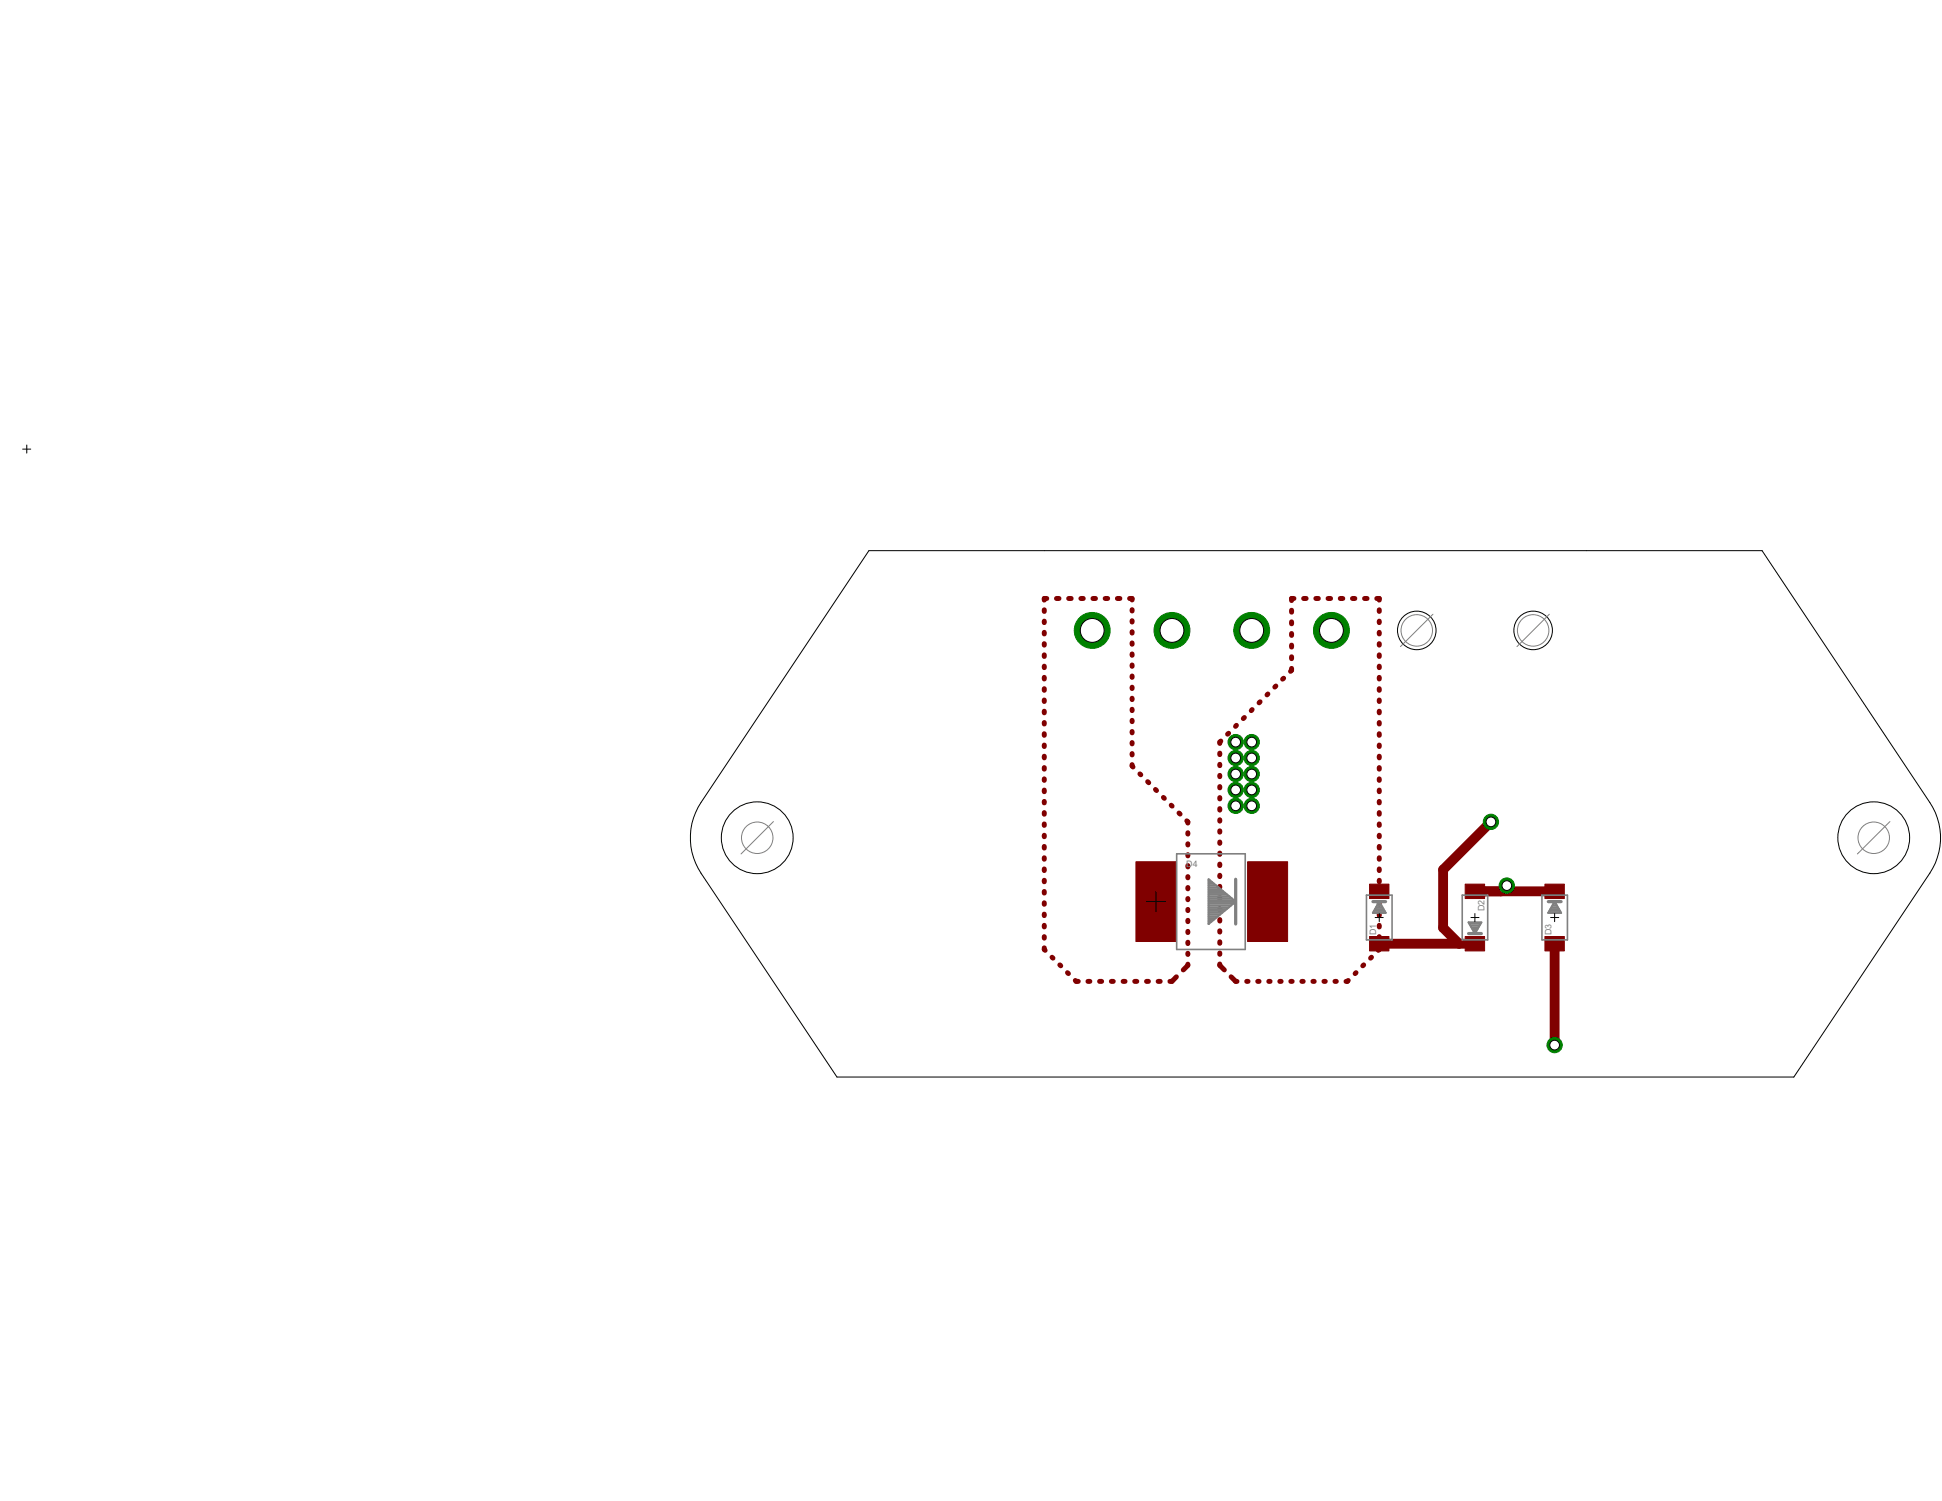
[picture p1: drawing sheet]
<svg xmlns="http://www.w3.org/2000/svg" width="279mm" height="216mm" viewBox="0 0 279 216" stroke-linecap="round" stroke-linejoin="round" font-family="sans-serif">
<defs><g id="words">
<g font-size="1.4" fill="#808080">
<text x="170.7" y="124.6">D4</text>
<text x="213.6" y="131.1" transform="rotate(-90 213.6 131.1)">D2</text>
<text x="198" y="134.5" transform="rotate(-90 198 134.5)">D1</text>
<text x="223.2" y="134.5" transform="rotate(-90 223.2 134.5)">D3</text>
</g>
</g></defs>
<g fill="#800000" stroke="#800000" stroke-width=".14">
<path d="M197 134.7h2.8v2.1h-2.8z"/>
<path d="M197 127.2h2.8v2h-2.8z"/>
<path d="M210.8 127.2h2.8v2h-2.8z"/>
<path d="M210.8 134.7h2.8v2.1h-2.8z"/>
<path d="M222.3 134.7h2.8v2.1h-2.8z"/>
<path d="M222.3 127.2h2.8v2h-2.8z"/>
<path d="M163.4 124h5.8v11.4h-5.8z"/>
<path d="M179.5 124h5.8v11.4h-5.8z"/>
</g>
<g fill="#800000" stroke="#800000" stroke-width="1.4">
<path d="M223.7 135.7v14.6z"/>
<path d="M212.2 128.2h11.5z"/>
<path d="M212.2 128.2h3.8z"/>
<path d="M216 128.2l.8-.8z"/>
<path d="M198.4 135.7h11.5z"/>
<path d="M209.9 135.7h2.3z"/>
<path d="M207.6 125.1l6.9-6.9z"/>
<path d="M207.6 125.1v8.4z"/>
<path d="M207.6 133.5l2.3 2.2z"/>
</g>
<g fill="#800000" stroke="#800000" stroke-width=".72">
<path d="M185.8 86.1h.4z"/>
<path d="M187.6 86.1h.3z"/>
<path d="M189.3 86.1h.4z"/>
<path d="M191.1 86.1h.3z"/>
<path d="M192.8 86.1h.4z"/>
<path d="M194.6 86.1h.3z"/>
<path d="M196.3 86.1h.4z"/>
<path d="M198.1 86.1h.3z"/>
<path d="M198.4 86.1v.2z"/>
<path d="M198.4 87.7v.2z"/>
<path d="M198.4 89.3v.3z"/>
<path d="M198.4 91v.2z"/>
<path d="M198.4 92.6v.2z"/>
<path d="M198.4 94.2v.2z"/>
<path d="M198.4 95.8v.2z"/>
<path d="M198.4 97.4v.3z"/>
<path d="M198.4 99.1v.2z"/>
<path d="M198.4 100.7v.2z"/>
<path d="M198.4 102.3v.2z"/>
<path d="M198.4 103.9v.2z"/>
<path d="M198.4 105.5v.3z"/>
<path d="M198.4 107.2v.2z"/>
<path d="M198.4 108.8v.2z"/>
<path d="M198.4 110.4v.2z"/>
<path d="M198.4 112v.2z"/>
<path d="M198.4 113.6v.3z"/>
<path d="M198.4 115.3v.2z"/>
<path d="M198.4 116.9v.2z"/>
<path d="M198.4 118.5v.2z"/>
<path d="M198.4 120.1v.3z"/>
<path d="M198.4 121.8v.2z"/>
<path d="M198.4 123.4v.2z"/>
<path d="M198.4 125v.2z"/>
<path d="M198.4 126.6v.2z"/>
<path d="M198.4 128.2v.3z"/>
<path d="M198.4 129.9v.2z"/>
<path d="M198.4 131.5v.2z"/>
<path d="M198.4 133.1v.2z"/>
<path d="M198.4 134.7v.2z"/>
<path d="M198.4 136.3v.3z"/>
<path d="M198.4 136.6l-.1 .1z"/>
<path d="M197.3 137.7l-.1 .1z"/>
<path d="M196.2 138.8l-.1 .1z"/>
<path d="M195.1 139.9l-.1 .1z"/>
<path d="M194 141l-.2 .2z"/>
<path d="M193.7 141.2h.1z"/>
<path d="M192.1 141.2h.2z"/>
<path d="M190.5 141.2h.2z"/>
<path d="M188.9 141.2h.2z"/>
<path d="M187.3 141.2h.2z"/>
<path d="M185.7 141.2h.2z"/>
<path d="M184.1 141.2h.2z"/>
<path d="M182.5 141.2h.2z"/>
<path d="M181 141.2h.1z"/>
<path d="M179.4 141.2h.2z"/>
<path d="M177.8 141.2h.2z"/>
<path d="M177.1 140.5l.7 .7z"/>
<path d="M175.5 138.9l.6 .6z"/>
<path d="M175.5 138.7v.2z"/>
<path d="M175.5 137.1v.2z"/>
<path d="M175.5 135.5v.2z"/>
<path d="M175.5 133.9v.2z"/>
<path d="M175.5 132.3v.2z"/>
<path d="M175.5 130.7v.2z"/>
<path d="M175.5 129.1v.2z"/>
<path d="M175.5 127.5v.2z"/>
<path d="M175.5 125.9v.2z"/>
<path d="M175.5 124.3v.2z"/>
<path d="M175.5 122.7v.2z"/>
<path d="M175.5 121.1v.2z"/>
<path d="M175.5 119.5v.2z"/>
<path d="M175.5 117.9v.2z"/>
<path d="M175.5 116.3v.2z"/>
<path d="M175.5 114.7v.2z"/>
<path d="M175.5 113.1v.2z"/>
<path d="M175.5 111.5v.2z"/>
<path d="M175.5 109.9v.2z"/>
<path d="M175.5 108.3v.2z"/>
<path d="M175.5 106.7v.2z"/>
<path d="M175.5 106.7l.1-.1z"/>
<path d="M176.6 105.6l.2-.1z"/>
<path d="M177.9 104.3l-.1 .2z"/>
<path d="M179 103.2l-.1 .2z"/>
<path d="M180.1 102.1l-.1 .1z"/>
<path d="M181.1 101.1l.2-.2z"/>
<path d="M182.3 99.9l.1-.1z"/>
<path d="M183.4 98.8l.2-.1z"/>
<path d="M184.5 97.7l.2-.1z"/>
<path d="M185.7 96.6l.1-.2z"/>
<path d="M185.8 96.1v.3z"/>
<path d="M185.8 94.5v.2z"/>
<path d="M185.8 92.8v.3z"/>
<path d="M185.8 91.1v.3z"/>
<path d="M185.8 89.5v.2z"/>
<path d="M185.8 87.8v.3z"/>
<path d="M185.8 86.1v.3z"/>
<path d="M162.5 86.1h.4z"/>
<path d="M160.8 86.1h.3z"/>
<path d="M159 86.1h.4z"/>
<path d="M157.2 86.1h.4z"/>
<path d="M155.5 86.1h.4z"/>
<path d="M153.8 86.1h.3z"/>
<path d="M152 86.1h.4z"/>
<path d="M150.2 86.1h.4z"/>
<path d="M150.2 86.1v.2z"/>
<path d="M150.2 87.7v.2z"/>
<path d="M150.2 89.3v.3z"/>
<path d="M150.2 91v.2z"/>
<path d="M150.2 92.6v.2z"/>
<path d="M150.2 94.2v.2z"/>
<path d="M150.2 95.8v.2z"/>
<path d="M150.2 97.4v.3z"/>
<path d="M150.2 99.1v.2z"/>
<path d="M150.2 100.7v.2z"/>
<path d="M150.2 102.3v.2z"/>
<path d="M150.2 103.9v.2z"/>
<path d="M150.2 105.5v.3z"/>
<path d="M150.2 107.2v.2z"/>
<path d="M150.2 108.8v.2z"/>
<path d="M150.2 110.4v.2z"/>
<path d="M150.2 112v.2z"/>
<path d="M150.2 113.6v.3z"/>
<path d="M150.2 115.3v.2z"/>
<path d="M150.2 116.9v.2z"/>
<path d="M150.2 118.5v.2z"/>
<path d="M150.2 120.1v.3z"/>
<path d="M150.2 121.8v.2z"/>
<path d="M150.2 123.4v.2z"/>
<path d="M150.2 125v.2z"/>
<path d="M150.2 126.6v.2z"/>
<path d="M150.2 128.2v.3z"/>
<path d="M150.2 129.9v.2z"/>
<path d="M150.2 131.5v.2z"/>
<path d="M150.2 133.1v.2z"/>
<path d="M150.2 134.7v.2z"/>
<path d="M150.2 136.3v.3z"/>
<path d="M150.2 136.6l.2 .1z"/>
<path d="M151.4 137.7l.1 .1z"/>
<path d="M152.5 138.8l.1 .1z"/>
<path d="M153.6 139.9l.1 .1z"/>
<path d="M154.7 141l.1 .2z"/>
<path d="M154.8 141.2h.3z"/>
<path d="M156.5 141.2h.3z"/>
<path d="M158.2 141.2h.3z"/>
<path d="M159.9 141.2h.3z"/>
<path d="M161.6 141.2h.3z"/>
<path d="M163.3 141.2h.3z"/>
<path d="M165 141.2h.2z"/>
<path d="M166.6 141.2h.3z"/>
<path d="M168.3 141.2h.3z"/>
<path d="M169.2 140.5l-.6 .7z"/>
<path d="M170.9 138.9l-.7 .6z"/>
<path d="M170.9 138.7v.2z"/>
<path d="M170.9 137.1v.2z"/>
<path d="M170.9 135.5v.2z"/>
<path d="M170.9 134v.1z"/>
<path d="M170.9 132.4v.2z"/>
<path d="M170.9 130.8v.2z"/>
<path d="M170.9 129.2v.2z"/>
<path d="M170.9 127.7v.1z"/>
<path d="M170.9 126.1v.2z"/>
<path d="M170.9 124.5v.2z"/>
<path d="M170.9 122.9v.2z"/>
<path d="M170.9 121.4v.1z"/>
<path d="M170.9 119.8v.2z"/>
<path d="M170.9 118.2v.2z"/>
<path d="M170.8 118.1l.1 .1z"/>
<path d="M169.6 116.9l.2 .2z"/>
<path d="M168.5 115.8l.1 .2z"/>
<path d="M167.4 114.7l.1 .1z"/>
<path d="M166.2 113.6l.2 .1z"/>
<path d="M165.1 112.4l.2 .2z"/>
<path d="M164 111.3l.1 .1z"/>
<path d="M162.9 110.2l.1 .1z"/>
<path d="M162.9 110v.2z"/>
<path d="M162.9 108.4v.2z"/>
<path d="M162.9 106.8v.2z"/>
<path d="M162.9 105.2v.2z"/>
<path d="M162.9 103.6v.2z"/>
<path d="M162.9 102v.2z"/>
<path d="M162.9 100.4v.2z"/>
<path d="M162.9 98.8v.2z"/>
<path d="M162.9 97.2v.2z"/>
<path d="M162.9 95.7v.1z"/>
<path d="M162.9 94.1v.2z"/>
<path d="M162.9 92.5v.2z"/>
<path d="M162.9 90.9v.2z"/>
<path d="M162.9 89.3v.2z"/>
<path d="M162.9 87.7v.2z"/>
<path d="M162.9 86.1v.2z"/>
</g>
<circle cx="157.1" cy="90.7" r="2.58" fill="#008000" stroke="#008000" stroke-width=".14"/>
<circle cx="157.1" cy="90.7" r="1.71" fill="#fff" stroke="#000" stroke-width=".14"/>
<circle cx="168.6" cy="90.7" r="2.58" fill="#008000" stroke="#008000" stroke-width=".14"/>
<circle cx="168.6" cy="90.7" r="1.71" fill="#fff" stroke="#000" stroke-width=".14"/>
<circle cx="180.1" cy="90.7" r="2.58" fill="#008000" stroke="#008000" stroke-width=".14"/>
<circle cx="180.1" cy="90.7" r="1.71" fill="#fff" stroke="#000" stroke-width=".14"/>
<circle cx="191.6" cy="90.7" r="2.58" fill="#008000" stroke="#008000" stroke-width=".14"/>
<circle cx="191.6" cy="90.7" r="1.71" fill="#fff" stroke="#000" stroke-width=".14"/>
<circle cx="223.7" cy="150.3" r="1.1" fill="#008000" stroke="#008000" stroke-width=".14"/>
<circle cx="223.7" cy="150.3" r=".7" fill="#fff" stroke="#000" stroke-width=".14"/>
<circle cx="216.8" cy="127.4" r="1.1" fill="#008000" stroke="#008000" stroke-width=".14"/>
<circle cx="216.8" cy="127.4" r=".7" fill="#fff" stroke="#000" stroke-width=".14"/>
<circle cx="214.5" cy="118.2" r="1.1" fill="#008000" stroke="#008000" stroke-width=".14"/>
<circle cx="214.5" cy="118.2" r=".7" fill="#fff" stroke="#000" stroke-width=".14"/>
<circle cx="177.8" cy="106.7" r="1.1" fill="#008000" stroke="#008000" stroke-width=".14"/>
<circle cx="177.8" cy="106.7" r=".7" fill="#fff" stroke="#000" stroke-width=".14"/>
<circle cx="180.1" cy="106.7" r="1.1" fill="#008000" stroke="#008000" stroke-width=".14"/>
<circle cx="180.1" cy="106.7" r=".7" fill="#fff" stroke="#000" stroke-width=".14"/>
<circle cx="177.8" cy="109" r="1.1" fill="#008000" stroke="#008000" stroke-width=".14"/>
<circle cx="177.8" cy="109" r=".7" fill="#fff" stroke="#000" stroke-width=".14"/>
<circle cx="180.1" cy="109" r="1.1" fill="#008000" stroke="#008000" stroke-width=".14"/>
<circle cx="180.1" cy="109" r=".7" fill="#fff" stroke="#000" stroke-width=".14"/>
<circle cx="177.8" cy="111.3" r="1.1" fill="#008000" stroke="#008000" stroke-width=".14"/>
<circle cx="177.8" cy="111.3" r=".7" fill="#fff" stroke="#000" stroke-width=".14"/>
<circle cx="180.1" cy="111.3" r="1.1" fill="#008000" stroke="#008000" stroke-width=".14"/>
<circle cx="180.1" cy="111.3" r=".7" fill="#fff" stroke="#000" stroke-width=".14"/>
<circle cx="177.8" cy="113.6" r="1.1" fill="#008000" stroke="#008000" stroke-width=".14"/>
<circle cx="177.8" cy="113.6" r=".7" fill="#fff" stroke="#000" stroke-width=".14"/>
<circle cx="180.1" cy="113.6" r="1.1" fill="#008000" stroke="#008000" stroke-width=".14"/>
<circle cx="180.1" cy="113.6" r=".7" fill="#fff" stroke="#000" stroke-width=".14"/>
<circle cx="177.8" cy="115.9" r="1.1" fill="#008000" stroke="#008000" stroke-width=".14"/>
<circle cx="177.8" cy="115.9" r=".7" fill="#fff" stroke="#000" stroke-width=".14"/>
<circle cx="180.1" cy="115.9" r="1.1" fill="#008000" stroke="#008000" stroke-width=".14"/>
<circle cx="180.1" cy="115.9" r=".7" fill="#fff" stroke="#000" stroke-width=".14"/>
<g fill="#808080" stroke="#808080" stroke-width=".47">
<path d="M197.5 129.7h1.8z"/>
<path d="M211.3 134.3h1.8z"/>
<path d="M222.8 129.7h1.8z"/>
<path d="M177.8 126.5v6.4z"/>
</g>
<g fill="#808080" stroke="#808080" stroke-width=".3">
<path d="M198.4 129.7l.9 1.6z"/>
<path d="M197.5 131.3h1.8z"/>
<path d="M198.4 129.7l-.9 1.6z"/>
<path d="M197.7 131h1.5z"/>
<path d="M197.8 130.8h1.3z"/>
<path d="M198 130.5h.9z"/>
<path d="M198.1 130.2h.7z"/>
<path d="M198.3 130h.3z"/>
<path d="M211.3 132.7l.9 1.6z"/>
<path d="M211.3 132.7h1.8z"/>
<path d="M213.1 132.7l-.9 1.6z"/>
<path d="M212.1 134.1h.2z"/>
<path d="M212 133.9h.4z"/>
<path d="M211.8 133.6h.8z"/>
<path d="M211.7 133.4h1z"/>
<path d="M211.5 133.1h1.4z"/>
<path d="M211.4 132.8h1.6z"/>
<path d="M223.7 129.7l.9 1.6z"/>
<path d="M222.8 131.3h1.8z"/>
<path d="M223.7 129.7l-.9 1.6z"/>
<path d="M222.9 131h1.6z"/>
<path d="M223.1 130.8h1.2z"/>
<path d="M223.2 130.5h1z"/>
<path d="M223.4 130.2h.6z"/>
<path d="M223.5 130h.4z"/>
<path d="M173.9 132.9l3.9-3.2z"/>
<path d="M173.9 126.5v6.4z"/>
<path d="M173.9 126.5l3.9 3.2z"/>
<path d="M173.9 132.6h.4z"/>
<path d="M173.9 132.3h.7z"/>
<path d="M173.9 132.1h1z"/>
<path d="M173.9 131.8h1.3z"/>
<path d="M173.9 131.6h1.6z"/>
<path d="M173.9 131.3h1.9z"/>
<path d="M173.9 131h2.2z"/>
<path d="M173.9 130.8h2.6z"/>
<path d="M173.9 130.5h2.9z"/>
<path d="M173.9 130.2h3.2z"/>
<path d="M173.9 130h3.5z"/>
<path d="M173.9 129.7h3.8z"/>
<path d="M173.9 129.5h3.6z"/>
<path d="M173.9 129.2h3.3z"/>
<path d="M173.9 128.9h3z"/>
<path d="M173.9 128.7h2.7z"/>
<path d="M173.9 128.4h2.4z"/>
<path d="M173.9 128.2h2z"/>
<path d="M173.9 127.9h1.7z"/>
<path d="M173.9 127.7h1.4z"/>
<path d="M173.9 127.4h1.1z"/>
<path d="M173.9 127.1h.8z"/>
<path d="M173.9 126.9h.5z"/>
<path d="M173.9 126.6h.2z"/>
</g>
<g fill="#808080" stroke="#808080" stroke-width=".23">
<path d="M196.6 128.8v6.4z"/>
<path d="M196.6 135.2h3.7z"/>
<path d="M200.3 128.8v6.4z"/>
<path d="M196.6 128.8h3.7z"/>
<path d="M214 128.8v6.4z"/>
<path d="M210.4 128.8h3.6z"/>
<path d="M210.4 128.8v6.4z"/>
<path d="M210.4 135.2h3.6z"/>
<path d="M221.8 128.8v6.4z"/>
<path d="M221.8 135.2h3.7z"/>
<path d="M225.5 128.8v6.4z"/>
<path d="M221.8 128.8h3.7z"/>
<path d="M169.3 122.8h9.9z"/>
<path d="M169.3 122.8v13.8z"/>
<path d="M169.3 136.6h9.9z"/>
<path d="M179.2 122.8v13.8z"/>
</g>
<g fill="#000" stroke="#000" stroke-width=".14">
<path d="M3.3 64.6h1.1zM3.9 64v1.2zM125 79.2h25.2zM150.2 79.2h78.1zM228.3 79.2h25.2zM125 79.2l-24.1 36.2zM253.5 79.2l24.1 36.2zM164.9 129.7h2.8zM166.3 128.3v2.8zM197.8 132h1.2zM198.4 131.4v1.2zM211.6 132h1.2z"/>
<path d="M212.2 131.4v1.2zM223.1 132h1.2zM223.7 131.4v1.2zM120.4 154.9h137.7zM100.9 125.6l19.5 29.3zM277.6 125.6l-19.5 29.3z"/>
</g>
<g fill="none" stroke="#000" stroke-width=".14">
<path d="M100.9 115.4a9.2 9.2 0 0 0 0 10.2M277.6 115.4a9.1 9.1 0 0 1 0 10.2"/>
<circle cx="203.8" cy="90.7" r="2.77"/>
<circle cx="220.6" cy="90.7" r="2.77"/>
<circle cx="108.9" cy="120.5" r="5.2"/>
<circle cx="269.6" cy="120.5" r="5.2"/>
</g>
<g fill="none" stroke="#808080" stroke-width=".14">
<circle cx="203.8" cy="90.7" r="2.27"/>
<circle cx="220.6" cy="90.7" r="2.27"/>
<circle cx="108.9" cy="120.5" r="2.27"/>
<circle cx="269.6" cy="120.5" r="2.27"/>
</g>
<g fill="#808080" stroke="#808080" stroke-width=".14">
<path d="M106.6 122.8l4.7-4.6z"/>
<path d="M267.2 122.8l4.7-4.6z"/>
<path d="M218.2 93l4.7-4.7z"/>
<path d="M201.5 93l4.7-4.7z"/>
</g>
<use href="#words"/>
</svg>
